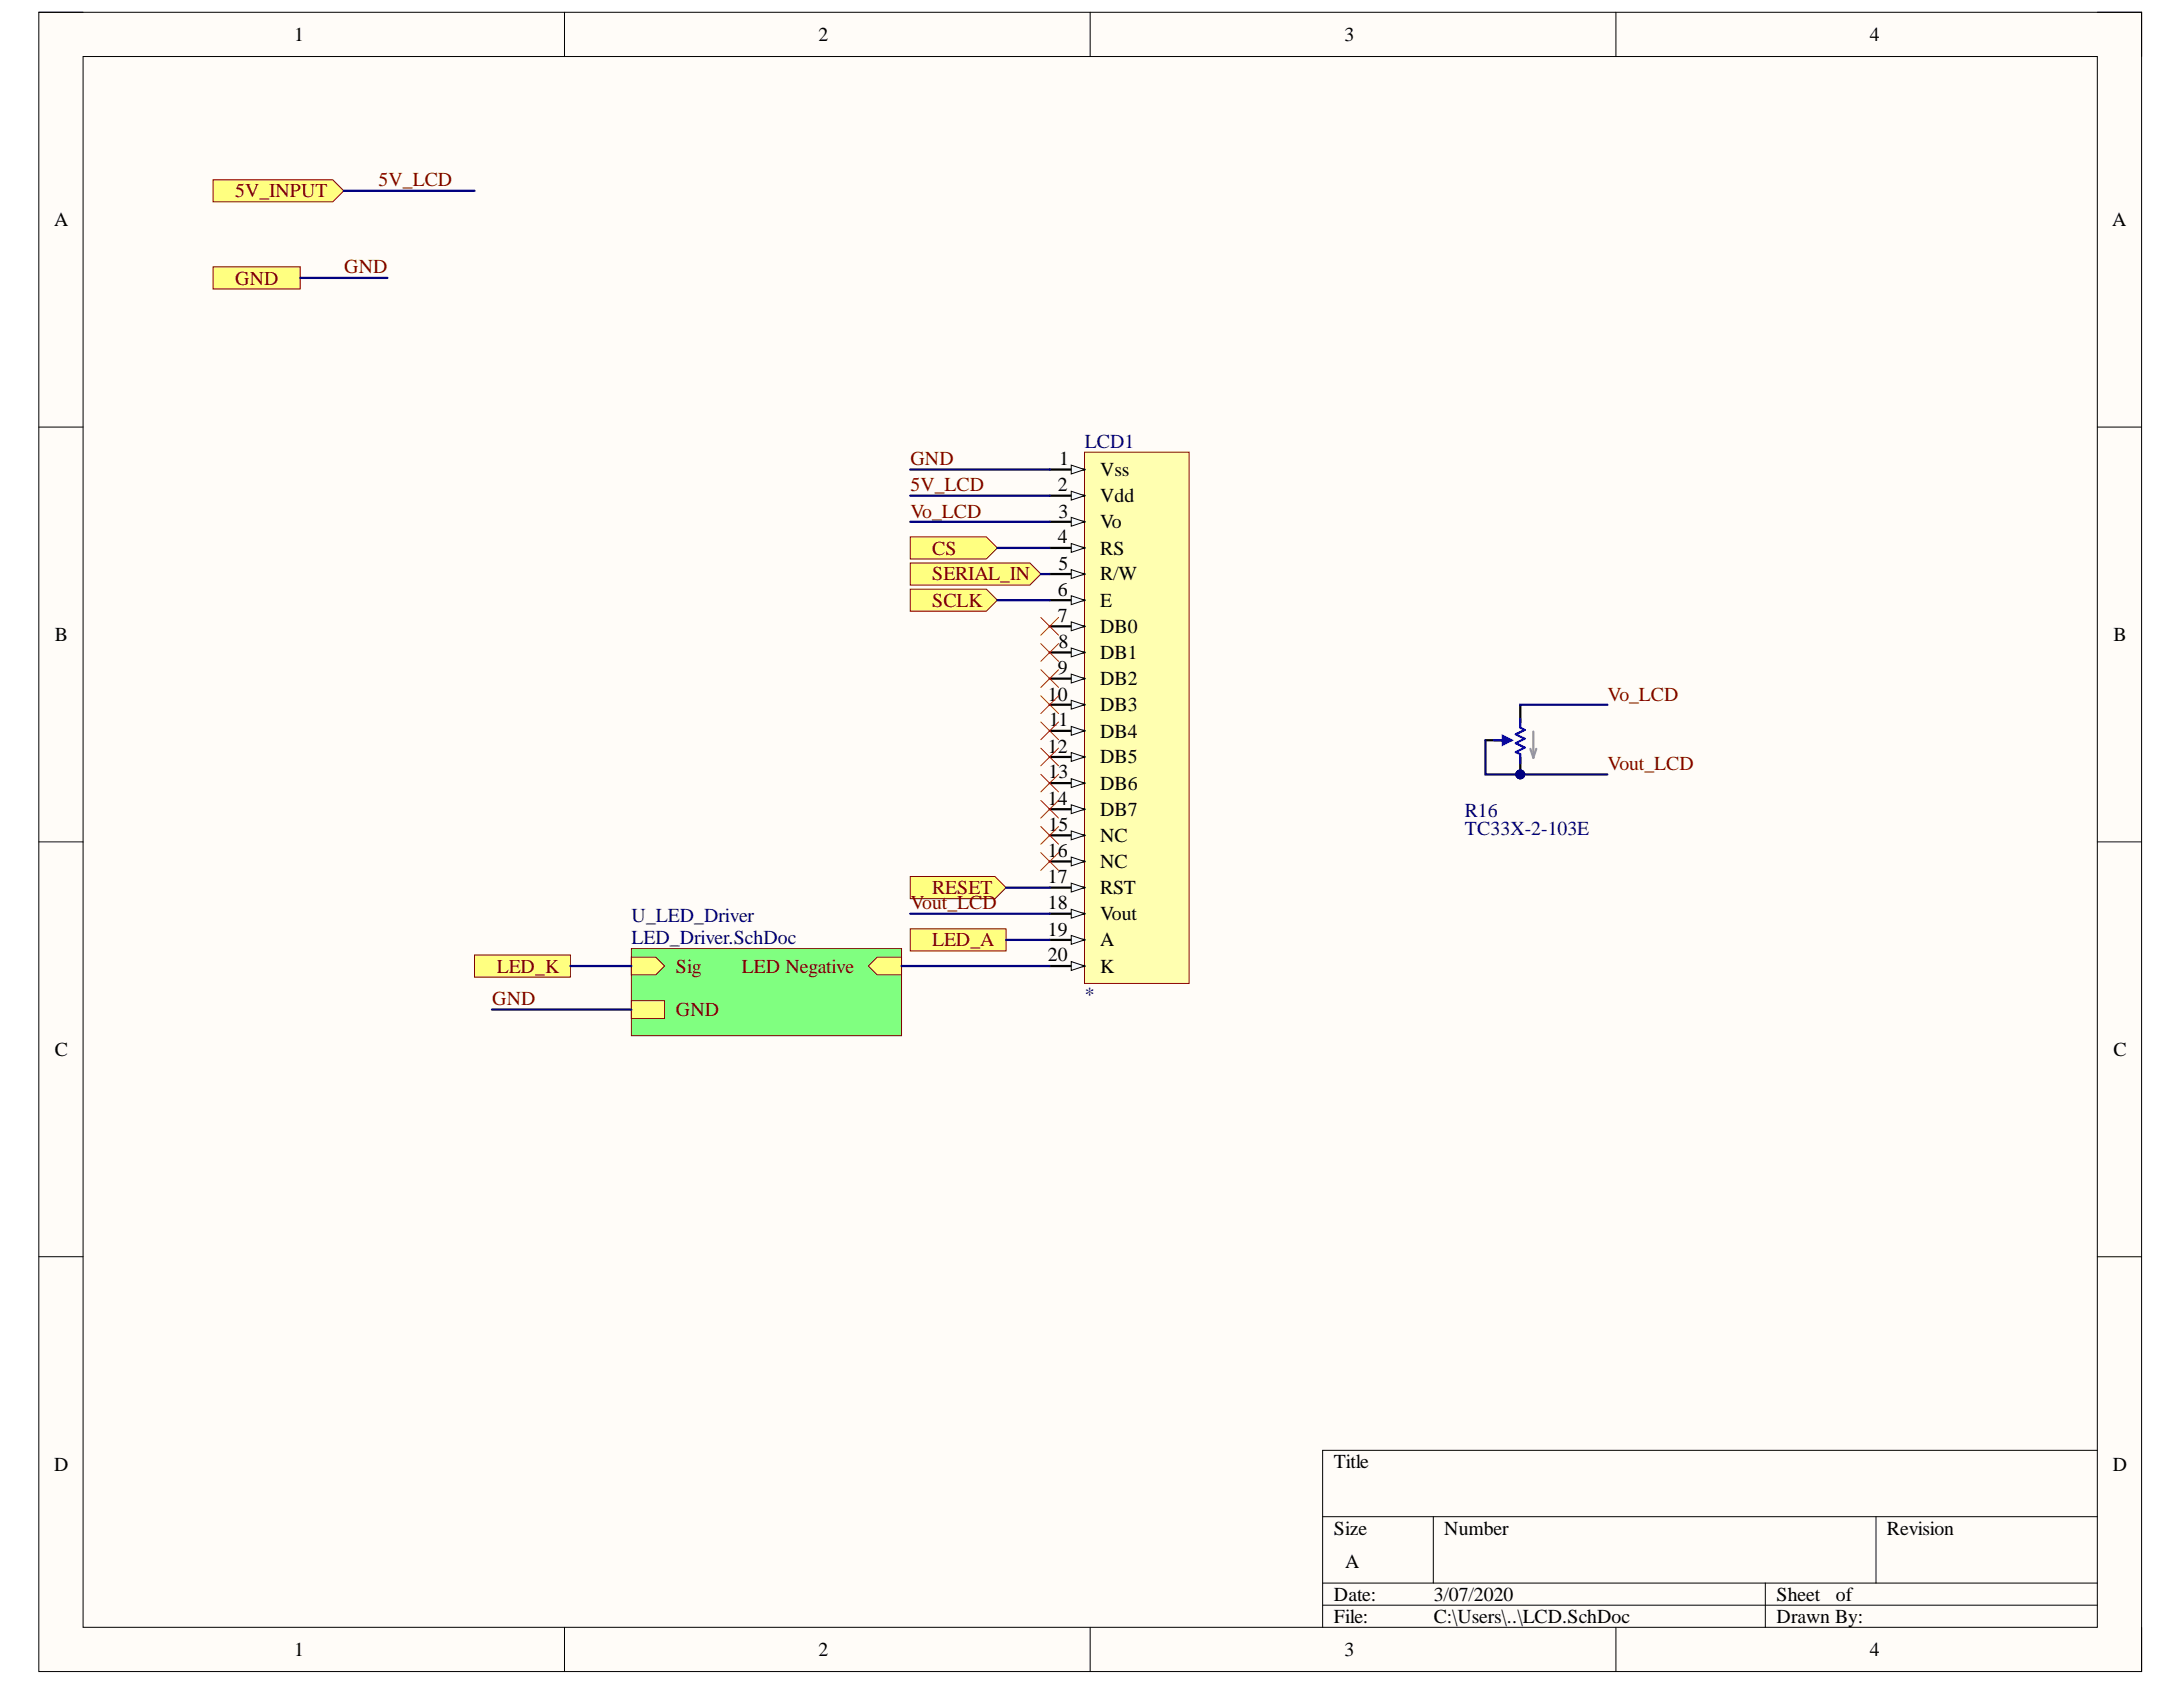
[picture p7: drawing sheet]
<svg xmlns="http://www.w3.org/2000/svg" width="279mm" height="216mm" viewBox="0 0 279 216" stroke-linecap="round" stroke-linejoin="round" font-family="sans-serif">
<defs><g id="words">
<g font-size="2.5">
<text x="37.6" y="5.2">1</text>
<text x="104.8" y="5.2">2</text>
<text x="172.1" y="5.2">3</text>
<text x="239.3" y="5.2">4</text>
<text x="6.9" y="29">A</text>
<text x="270.3" y="29">A</text>
<text x="135.6" y="59.5">1</text>
<text x="135.4" y="62.9">2</text>
<text x="140.8" y="60.9">Vss</text>
<text x="140.8" y="64.3">Vdd</text>
<text x="135.4" y="69.5">4</text>
<text x="135.5" y="66.2">3</text>
<text x="140.8" y="67.6">Vo</text>
<text x="140.8" y="71">RS</text>
<text x="135.4" y="76.2">6</text>
<text x="135.5" y="72.9">5</text>
<text x="140.8" y="74.3">R/W</text>
<text x="140.8" y="77.7">E</text>
<text x="7" y="82.1">B</text>
<text x="135.4" y="79.6">7</text>
<text x="135.5" y="82.9">8</text>
<text x="140.8" y="81">DB0</text>
<text x="270.5" y="82.1">B</text>
<text x="134.1" y="89.7">10</text>
<text x="135.4" y="86.3">9</text>
<text x="140.8" y="84.3">DB1</text>
<text x="140.8" y="87.7">DB2</text>
<text x="134.3" y="93">11</text>
<text x="140.8" y="91">DB3</text>
<text x="140.8" y="94.4">DB4</text>
<text x="134.1" y="96.3">12</text>
<text x="134.2" y="99.6">13</text>
<text x="140.8" y="97.7">DB5</text>
<text x="140.8" y="101.1">DB6</text>
<text x="134.1" y="103">14</text>
<text x="134.2" y="106.3">15</text>
<text x="140.8" y="104.4">DB7</text>
<text x="140.8" y="107.7">NC</text>
<text x="134.1" y="109.7">16</text>
<text x="134.1" y="113">17</text>
<text x="140.8" y="111.1">NC</text>
<text x="134.1" y="116.4">18</text>
<text x="134.1" y="119.7">19</text>
<text x="140.8" y="114.4">RST</text>
<text x="140.8" y="117.8">Vout</text>
<text x="134.1" y="123">20</text>
<text x="140.8" y="121.1">A</text>
<text x="140.8" y="124.5">K</text>
<text x="7" y="135.1">C</text>
<text x="270.5" y="135.1">C</text>
<text x="6.9" y="188.2">D</text>
<text x="170.7" y="187.9">Title</text>
<text x="270.4" y="188.2">D</text>
<text x="170.7" y="196.4">Size</text>
<text x="184.9" y="196.4">Number</text>
<text x="241.5" y="196.4">Revision</text>
<text x="172.2" y="200.6">A</text>
<text x="170.7" y="204.8">Date:</text>
<text x="170.7" y="207.7">File:</text>
<text x="183.5" y="204.8">3/07/2020</text>
<text x="183.5" y="207.7">C:\Users\..\LCD.SchDoc</text>
<text x="227.4" y="204.8">Sheet</text>
<text x="227.4" y="207.7">Drawn By:</text>
<text x="235" y="204.8">of</text>
<text x="37.6" y="211.9">1</text>
<text x="104.8" y="211.9">2</text>
<text x="172.1" y="211.9">3</text>
<text x="239.3" y="211.9">4</text>
</g>
<g font-size="2.5" fill="#800000">
<text x="48.5" y="23.8">5V_LCD</text>
<text x="30.1" y="25.3">5V_INPUT</text>
<text x="44.1" y="35">GND</text>
<text x="30.1" y="36.4">GND</text>
<text x="116.5" y="59.5">GND</text>
<text x="116.5" y="62.9">5V_LCD</text>
<text x="116.5" y="66.2">Vo_LCD</text>
<text x="119.3" y="71">CS</text>
<text x="119.3" y="77.7">SCLK</text>
<text x="119.3" y="74.3">SERIAL_IN</text>
<text x="205.7" y="89.7">Vo_LCD</text>
<text x="205.7" y="98.5">Vout_LCD</text>
<text x="116.5" y="116.4">Vout_LCD</text>
<text x="119.3" y="114.4">RESET</text>
<text x="63.6" y="124.5">LED_K</text>
<text x="86.5" y="124.5">Sig</text>
<text x="95" y="124.5">LED Negative</text>
<text x="119.3" y="121.1">LED_A</text>
<text x="63" y="128.6">GND</text>
<text x="86.5" y="130.1">GND</text>
</g>
<g font-size="2.5" fill="#000080">
<text x="138.9" y="57.3">LCD1</text>
<text x="187.5" y="104.5">R16</text>
<text x="187.5" y="106.9">TC33X-2-103E</text>
<text x="80.8" y="118.1">U_LED_Driver</text>
<text x="80.8" y="120.8">LED_Driver.SchDoc</text>
<text x="138.9" y="128.1">*</text>
</g>
</g></defs>
<path d="M5 1.6h269.1v212.3h-269.1z" fill-rule="evenodd" fill="#fffcf8"/>
<path d="M5 1.6h269.1v212.3h-269.1z" fill="none" stroke="#000" stroke-width=".13"/>
<path d="M10.6 7.2h257.8v201.1h-257.8z" fill-rule="evenodd" fill="#fffcf8"/>
<g fill="none" stroke="#000" stroke-width=".13">
<path d="M5 1.6h5.6M10.6 7.2h257.8v201.1h-257.8zM72.2 1.6v5.6M139.5 1.6v5.6M206.8 1.6v5.6M268.4 1.6h5.7v5.6M5 54.7h5.6M268.4 54.7h5.7M5 107.7h5.6M268.4 107.7h5.7M5 160.8h5.6M268.4 160.8h5.7"/>
<path d="M169.3 194.1h99.1M183.4 194.1v8.5M240.1 194.1v8.5M268.4 185.6h-99.1v22.7M72.2 208.3v5.6M139.5 208.3v5.6M169.3 202.6h99.1M169.3 205.4h99.1M206.8 208.3v5.6M225.9 202.6v5.7M274.1 208.3v5.6"/>
</g>
<path d="M27.3 23h15.3l1.4 1.4-1.4 1.4h-15.3z" fill-rule="evenodd" fill="#ffff80"/>
<path d="M27.3 23h15.3l1.4 1.4-1.4 1.4h-15.3z" fill="none" stroke="#800000" stroke-width=".13"/>
<path d="M27.3 34.2h11.1v2.8h-11.1z" fill-rule="evenodd" fill="#ffff80"/>
<path d="M27.3 34.2h11.1v2.8h-11.1z" fill="none" stroke="#800000" stroke-width=".13"/>
<path d="M138.8 57.9h13.4v68h-13.4z" fill-rule="evenodd" fill="#ffffb0"/>
<path d="M138.8 57.9h13.4v68h-13.4z" fill="none" stroke="#800000" stroke-width=".13"/>
<path d="M134.3 60.1h4.5" fill="none" stroke="#000" stroke-width=".29"/>
<path d="M137.1 59.5l1.7 .6-1.7 .6z" fill="#f8fcff"/>
<path d="M137.1 59.5l1.7 .6-1.7 .6z" fill="none" stroke="#000" stroke-width=".13"/>
<path d="M134.3 63.4h4.5" fill="none" stroke="#000" stroke-width=".29"/>
<path d="M137.1 62.9l1.7 .5-1.7 .6z" fill="#f8fcff"/>
<path d="M137.1 62.9l1.7 .5-1.7 .6z" fill="none" stroke="#000" stroke-width=".13"/>
<path d="M134.3 66.8h4.5" fill="none" stroke="#000" stroke-width=".29"/>
<path d="M137.1 66.2l1.7 .6-1.7 .5z" fill="#f8fcff"/>
<path d="M137.1 66.2l1.7 .6-1.7 .5z" fill="none" stroke="#000" stroke-width=".13"/>
<path d="M134.3 70.1h4.5" fill="none" stroke="#000" stroke-width=".29"/>
<path d="M137.1 69.6l1.7 .5-1.7 .6z" fill="#f8fcff"/>
<path d="M137.1 69.6l1.7 .5-1.7 .6z" fill="none" stroke="#000" stroke-width=".13"/>
<path d="M134.3 73.5h4.5" fill="none" stroke="#000" stroke-width=".29"/>
<path d="M137.1 72.9l1.7 .6-1.7 .5z" fill="#f8fcff"/>
<path d="M137.1 72.9l1.7 .6-1.7 .5z" fill="none" stroke="#000" stroke-width=".13"/>
<path d="M134.3 76.8h4.5" fill="none" stroke="#000" stroke-width=".29"/>
<path d="M137.1 76.2l1.7 .6-1.7 .6z" fill="#f8fcff"/>
<path d="M137.1 76.2l1.7 .6-1.7 .6z" fill="none" stroke="#000" stroke-width=".13"/>
<path d="M134.3 80.2h4.5" fill="none" stroke="#000" stroke-width=".29"/>
<path d="M137.1 79.6l1.7 .6-1.7 .5z" fill="#f8fcff"/>
<path d="M137.1 79.6l1.7 .6-1.7 .5z" fill="none" stroke="#000" stroke-width=".13"/>
<path d="M134.3 83.5h4.5" fill="none" stroke="#000" stroke-width=".29"/>
<path d="M137.1 82.9l1.7 .6-1.7 .6z" fill="#f8fcff"/>
<path d="M137.1 82.9l1.7 .6-1.7 .6z" fill="none" stroke="#000" stroke-width=".13"/>
<path d="M134.3 86.8h4.5" fill="none" stroke="#000" stroke-width=".29"/>
<path d="M137.1 86.3l1.7 .5-1.7 .6z" fill="#f8fcff"/>
<path d="M137.1 86.3l1.7 .5-1.7 .6z" fill="none" stroke="#000" stroke-width=".13"/>
<path d="M134.3 90.2h4.5" fill="none" stroke="#000" stroke-width=".29"/>
<path d="M137.1 89.6l1.7 .6-1.7 .6z" fill="#f8fcff"/>
<path d="M137.1 89.6l1.7 .6-1.7 .6z" fill="none" stroke="#000" stroke-width=".13"/>
<path d="M134.3 93.5h4.5" fill="none" stroke="#000" stroke-width=".29"/>
<path d="M137.1 93l1.7 .5-1.7 .6z" fill="#f8fcff"/>
<path d="M137.1 93l1.7 .5-1.7 .6z" fill="none" stroke="#000" stroke-width=".13"/>
<path d="M134.3 96.9h4.5" fill="none" stroke="#000" stroke-width=".29"/>
<path d="M137.1 96.3l1.7 .6-1.7 .5z" fill="#f8fcff"/>
<path d="M137.1 96.3l1.7 .6-1.7 .5z" fill="none" stroke="#000" stroke-width=".13"/>
<path d="M134.3 100.2h4.5" fill="none" stroke="#000" stroke-width=".29"/>
<path d="M137.1 99.7l1.7 .5-1.7 .6z" fill="#f8fcff"/>
<path d="M137.1 99.7l1.7 .5-1.7 .6z" fill="none" stroke="#000" stroke-width=".13"/>
<path d="M134.3 103.6h4.5" fill="none" stroke="#000" stroke-width=".29"/>
<path d="M137.1 103l1.7 .6-1.7 .5z" fill="#f8fcff"/>
<path d="M137.1 103l1.7 .6-1.7 .5z" fill="none" stroke="#000" stroke-width=".13"/>
<path d="M134.3 106.9h4.5" fill="none" stroke="#000" stroke-width=".29"/>
<path d="M137.1 106.3l1.7 .6-1.7 .6z" fill="#f8fcff"/>
<path d="M137.1 106.3l1.7 .6-1.7 .6z" fill="none" stroke="#000" stroke-width=".13"/>
<path d="M134.3 110.3h4.5" fill="none" stroke="#000" stroke-width=".29"/>
<path d="M137.1 109.7l1.7 .6-1.7 .5z" fill="#f8fcff"/>
<path d="M137.1 109.7l1.7 .6-1.7 .5z" fill="none" stroke="#000" stroke-width=".13"/>
<path d="M134.3 113.6h4.5" fill="none" stroke="#000" stroke-width=".29"/>
<path d="M137.1 113l1.7 .6-1.7 .6z" fill="#f8fcff"/>
<path d="M137.1 113l1.7 .6-1.7 .6z" fill="none" stroke="#000" stroke-width=".13"/>
<path d="M134.3 116.9h4.5" fill="none" stroke="#000" stroke-width=".29"/>
<path d="M137.1 116.4l1.7 .5-1.7 .6z" fill="#f8fcff"/>
<path d="M137.1 116.4l1.7 .5-1.7 .6z" fill="none" stroke="#000" stroke-width=".13"/>
<path d="M134.3 120.3h4.5" fill="none" stroke="#000" stroke-width=".29"/>
<path d="M137.1 119.7l1.7 .6-1.7 .6z" fill="#f8fcff"/>
<path d="M137.1 119.7l1.7 .6-1.7 .6z" fill="none" stroke="#000" stroke-width=".13"/>
<path d="M134.3 123.6h4.5" fill="none" stroke="#000" stroke-width=".29"/>
<path d="M137.1 123.1l1.7 .5-1.7 .6z" fill="#f8fcff"/>
<path d="M137.1 123.1l1.7 .5-1.7 .6z" fill="none" stroke="#000" stroke-width=".13"/>
<g fill="none" stroke="#f00" stroke-width=".13">
<path d="M133.2 79l2.3 2.3M135.5 79l-2.3 2.3M133.2 82.4l2.3 2.2M133.2 85.7l2.3 2.3M133.2 89.1l2.3 2.2M133.2 92.4l2.3 2.3M133.2 95.7l2.3 2.3M133.2 99.1l2.3 2.3M135.5 82.4l-2.3 2.2M135.5 85.7l-2.3 2.3M135.5 89.1l-2.3 2.2M135.5 92.4l-2.3 2.3"/>
<path d="M135.5 95.7l-2.3 2.3M135.5 99.1l-2.3 2.3M133.2 102.4l2.3 2.3M133.2 105.8l2.3 2.2M133.2 109.1l2.3 2.3M135.5 102.4l-2.3 2.3M135.5 105.8l-2.3 2.2M135.5 109.1l-2.3 2.3"/>
</g>
<path d="M116.5 75.4h9.7l1.5 1.4-1.5 1.4h-9.7z" fill-rule="evenodd" fill="#ffff80"/>
<path d="M116.5 75.4h9.7l1.5 1.4-1.5 1.4h-9.7z" fill="none" stroke="#800000" stroke-width=".13"/>
<path d="M116.5 68.7h9.7l1.5 1.4-1.5 1.4h-9.7z" fill-rule="evenodd" fill="#ffff80"/>
<path d="M116.5 68.7h9.7l1.5 1.4-1.5 1.4h-9.7z" fill="none" stroke="#800000" stroke-width=".13"/>
<path d="M116.5 112.2h10.9l1.4 1.4-1.4 1.4h-10.9z" fill-rule="evenodd" fill="#ffff80"/>
<path d="M116.5 112.2h10.9l1.4 1.4-1.4 1.4h-10.9z" fill="none" stroke="#800000" stroke-width=".13"/>
<path d="M116.5 72.1h15.3l1.4 1.4-1.4 1.4h-15.3z" fill-rule="evenodd" fill="#ffff80"/>
<path d="M116.5 72.1h15.3l1.4 1.4-1.4 1.4h-15.3z" fill="none" stroke="#800000" stroke-width=".13"/>
<path d="M116.5 118.9h12.3v2.8h-12.3z" fill-rule="evenodd" fill="#ffff80"/>
<path d="M116.5 118.9h12.3v2.8h-12.3z" fill="none" stroke="#800000" stroke-width=".13"/>
<circle cx="194.6" cy="99.1" r=".57" fill="#000080"/>
<circle cx="194.6" cy="99.1" r=".57" fill="none" stroke="#000080" stroke-width=".13"/>
<path d="M194.6 96.9v2.2" fill="none" stroke="#000" stroke-width=".29"/>
<circle cx="194.6" cy="99.1" r=".57" fill="#000080"/>
<circle cx="194.6" cy="99.1" r=".57" fill="none" stroke="#000080" stroke-width=".13"/>
<path d="M190.1 94.7h2.2M194.6 90.3v2.2" fill="none" stroke="#000" stroke-width=".29"/>
<path d="M191.2 94.7h2.3" fill="none" stroke="#00f" stroke-width=".29"/>
<path d="M192.3 94.2l1.2 .5-1.2 .6z" fill="#00f"/>
<path d="M192.3 94.2l1.2 .5-1.2 .6zM194.6 92v1.1l.5 .3-1.1 .6 1.1 .5-1.1 .6 1.1 .6-1.1 .5 .6 .3v1.2" fill="none" stroke="#00f" stroke-width=".29"/>
<path d="M195.9 95.8l.3 1.2M196.2 93.6v3.4M196.6 95.8l-.4 1.2" fill="none" stroke="#999" stroke-width=".29"/>
<path d="M80.8 121.4h34.6v11.1h-34.6z" fill-rule="evenodd" fill="#80ff80"/>
<path d="M80.8 121.4h34.6v11.1h-34.6z" fill="none" stroke="#800000" stroke-width=".13"/>
<path d="M112.3 122.5h3.1v2.3h-3.1l-1.2-1.2z" fill-rule="evenodd" fill="#ffff80"/>
<path d="M112.3 122.5h3.1v2.3h-3.1l-1.2-1.2z" fill="none" stroke="#800000" stroke-width=".13"/>
<path d="M80.8 122.5h3.1l1.2 1.1-1.2 1.2h-3.1z" fill-rule="evenodd" fill="#ffff80"/>
<path d="M80.8 122.5h3.1l1.2 1.1-1.2 1.2h-3.1z" fill="none" stroke="#800000" stroke-width=".13"/>
<path d="M80.8 128.1h4.3v2.2h-4.3z" fill-rule="evenodd" fill="#ffff80"/>
<path d="M80.8 128.1h4.3v2.2h-4.3z" fill="none" stroke="#800000" stroke-width=".13"/>
<path d="M60.7 122.2h12.3v2.8h-12.3z" fill-rule="evenodd" fill="#ffff80"/>
<path d="M60.7 122.2h12.3v2.8h-12.3z" fill="none" stroke="#800000" stroke-width=".13"/>
<path d="M38.4 35.6h11.2M44 24.4h16.7M116.5 63.4h17.8M116.5 60.1h17.8M116.5 66.8h17.8M127.7 76.8h6.6M127.7 70.1h6.6M133.2 73.5h1.1M190.1 94.7v4.4h15.6M116.5 116.9h17.8M128.8 113.6h5.5M128.8 120.3h5.5" fill="none" stroke="#000080" stroke-width=".29"/>
<circle cx="194.6" cy="99.1" r=".57" fill="#000080"/>
<circle cx="194.6" cy="99.1" r=".57" fill="none" stroke="#000080" stroke-width=".13"/>
<path d="M205.7 90.2h-11.1v.1M63 129.2h17.8M73 123.6h7.8M115.4 123.6h18.9" fill="none" stroke="#000080" stroke-width=".29"/>
<use href="#words"/>
</svg>
